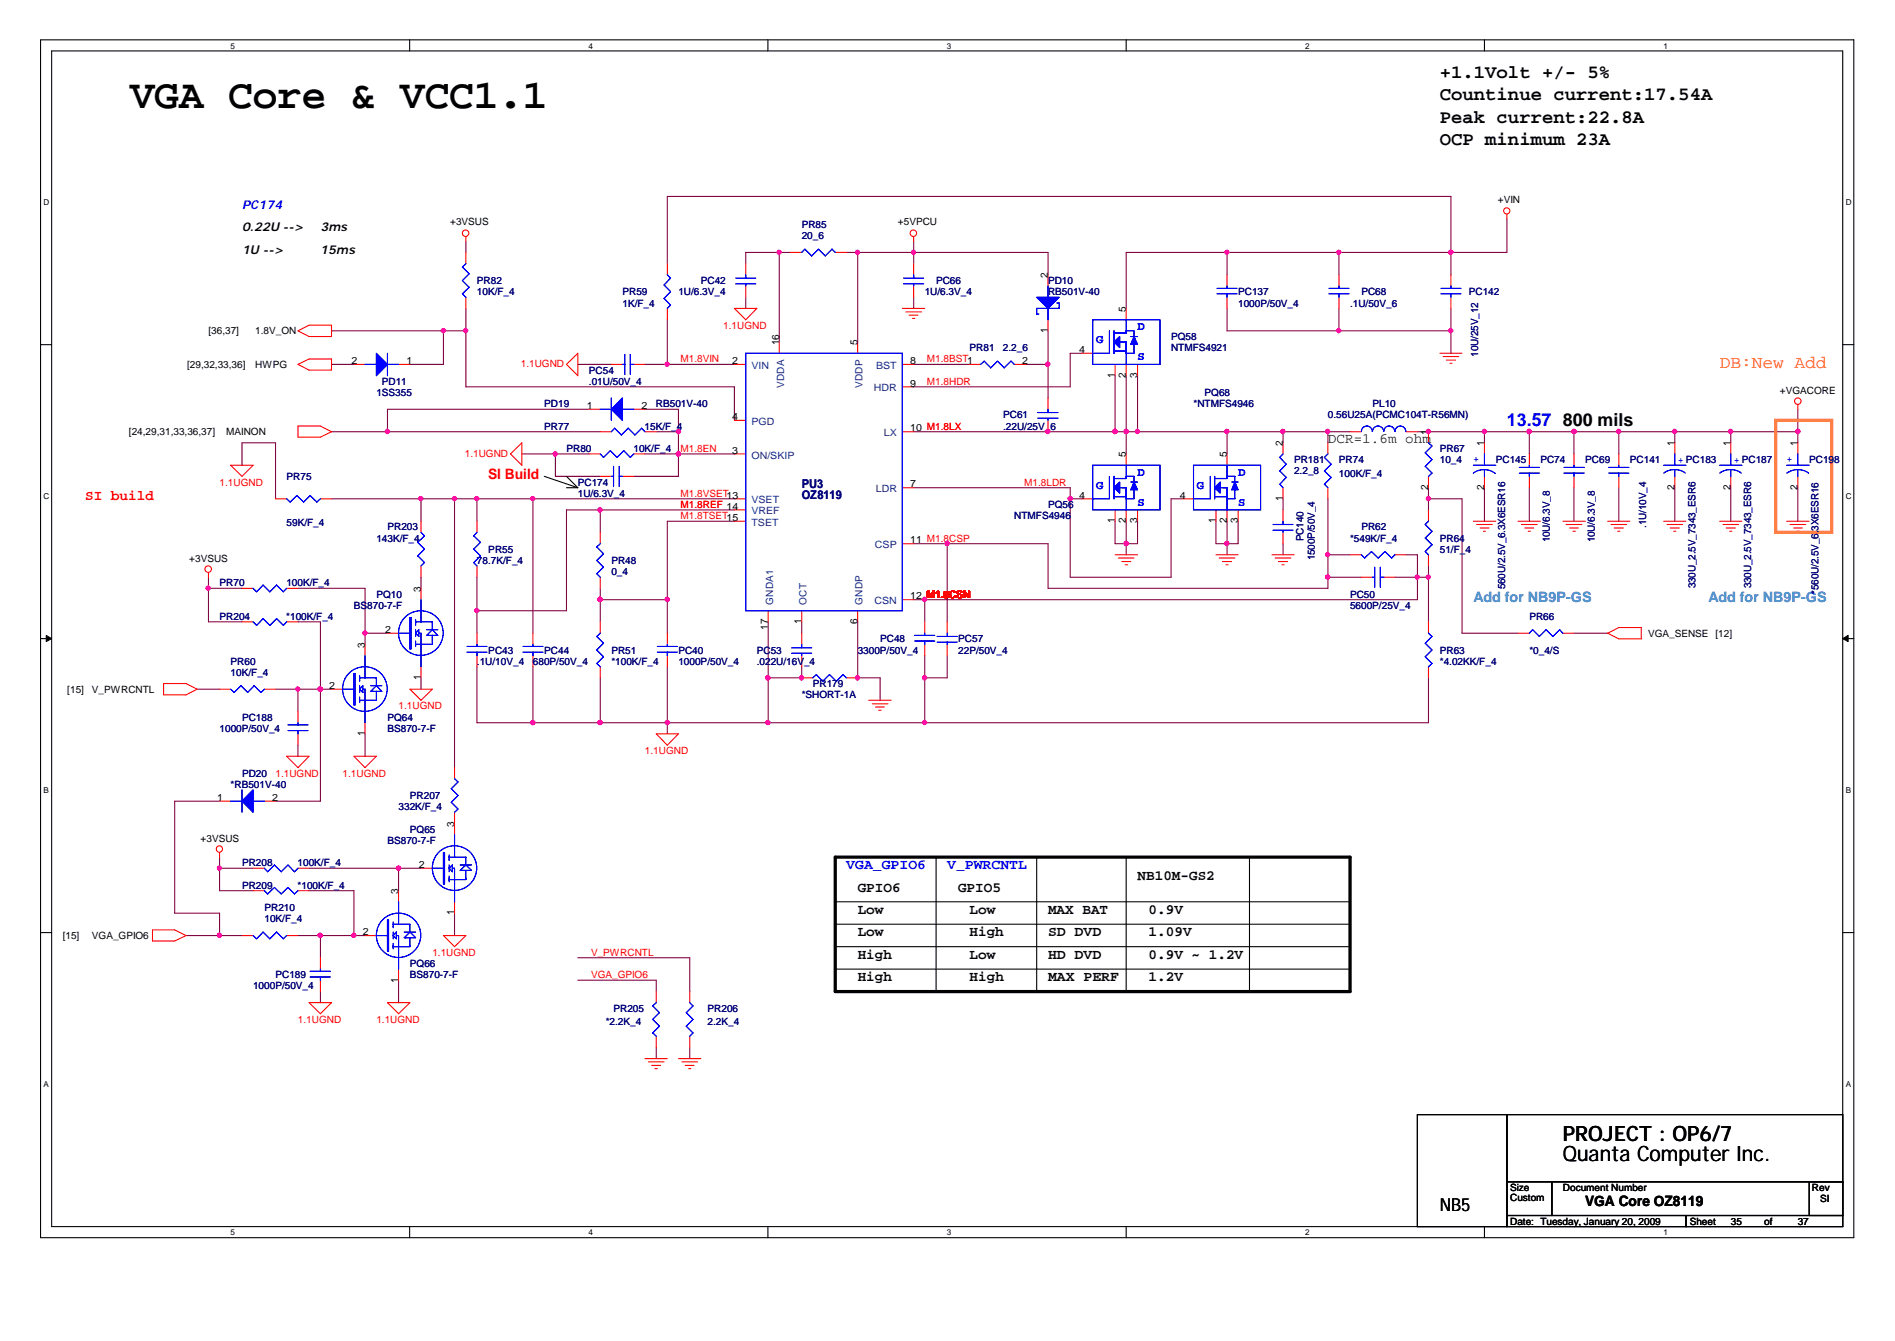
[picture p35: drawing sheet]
<svg xmlns="http://www.w3.org/2000/svg" width="297mm" height="210mm" viewBox="0 0 297 210" stroke-linecap="round" stroke-linejoin="round" font-family="sans-serif">
<defs><g id="words">
<text font-size="6.5" x="20.4" y="16.9">VGA Core &amp; VCC1.1</text>
<g font-size="3.3">
<text x="244.7" y="178.5">PROJECT : OP6/7</text>
<text x="244.7" y="181.7">Quanta Computer Inc.</text>
</g>
<g font-size="3">
<text x="225.4" y="12.2">+1.1Volt +/- 5%</text>
<text x="225.4" y="15.7">Countinue current:17.54A</text>
<text x="225.4" y="22.7">OCP minimum 23A</text>
<text x="225.4" y="19.2">Peak current:22.8A</text>
</g>
<text font-size="2.8" fill="#ff8000" x="269.2" y="57.5">DB:New Add</text>
<text font-size="2.8" fill="#00f" x="235.9" y="66.7">13.57</text>
<g font-size="2.8">
<text x="244.7" y="66.7">800 mils</text>
<text x="225.4" y="189.5">NB5</text>
</g>
<text font-size="2.2" fill="#008000" x="207.9" y="69.4">DCR=1.6m ohm</text>
<g font-size="2.2" fill="#f00">
<text x="76.5" y="74.9">SI Build</text>
<text x="13.3" y="78.2">SI build</text>
</g>
<g font-size="2.2" fill="#0080ff">
<text x="230.7" y="94.2">Add for NB9P-GS</text>
<text x="267.5" y="94.2">Add for NB9P-GS</text>
</g>
<g font-size="2.2" fill="#00f">
<text x="132.5" y="136">VGA_GPIO6</text>
<text x="148.3" y="136">V_PWRCNTL</text>
</g>
<g font-size="2.2">
<text x="178.1" y="137.8">NB10M-GS2</text>
<text x="134.3" y="143">Low</text>
<text x="134.3" y="139.5">GPIO6</text>
<text x="150" y="139.5">GPIO5</text>
<text x="151.8" y="143">Low</text>
<text x="164.1" y="143">MAX BAT</text>
<text x="179.8" y="143">0.9V</text>
<text x="134.3" y="146.5">Low</text>
<text x="151.8" y="146.5">High</text>
<text x="164.1" y="146.5">SD DVD</text>
<text x="179.8" y="146.5">1.09V</text>
<text x="134.3" y="150">High</text>
<text x="134.3" y="153.6">High</text>
<text x="151.8" y="153.6">High</text>
<text x="151.8" y="150">Low</text>
<text x="164.1" y="150">HD DVD</text>
<text x="164.1" y="153.6">MAX PERF</text>
<text x="179.8" y="150">0.9V ~ 1.2V</text>
<text x="179.8" y="153.6">1.2V</text>
<text x="248.2" y="188.8">VGA Core OZ8119</text>
</g>
<g font-size="1.9" fill="#00f">
<text x="37.9" y="32.7">PC174</text>
<text x="171.6" y="53.7">G</text>
<text x="178.1" y="51.7">D</text>
<text x="178.1" y="56.4">S</text>
<text x="171.6" y="76.5">G</text>
<text x="178.1" y="74.4">D</text>
<text x="187.4" y="76.5">G</text>
<text x="193.8" y="74.4">D</text>
<text x="178.1" y="79.2">S</text>
<text x="193.8" y="79.2">S</text>
</g>
<g font-size="1.9">
<text x="37.9" y="36.2">0.22U --&gt;</text>
<text x="37.9" y="39.7">1U --&gt;</text>
<text x="50.1" y="39.7">15ms</text>
<text x="50.2" y="36.2">3ms</text>
</g>
<g font-size="1.9" fill="#000080">
<text x="125.5" y="76.3">PU3</text>
<text x="125.5" y="78.1">OZ8119</text>
</g>
<g font-size="1.6">
<text x="70.5" y="35.2">+3VSUS</text>
<text x="140.6" y="35.2">+5VPCU</text>
<text x="234.5" y="31.8">+VIN</text>
<text x="164" y="43.5" transform="rotate(-90 164 43.5)">2</text>
<text x="32.6" y="52.3">[36,37]</text>
<text x="40" y="52.3">1.8V_ON</text>
<text x="164" y="52.2" transform="rotate(-90 164 52.2)">1</text>
<text x="176.3" y="48.8" transform="rotate(-90 176.3 48.8)">5</text>
<text x="29.3" y="57.6">[29,32,33,36]</text>
<text x="40" y="57.6">HWPG</text>
<text x="55" y="57">2</text>
<text x="63.6" y="57">1</text>
<text x="114.6" y="57">2</text>
<text x="122" y="54.1" transform="rotate(-90 122 54.1)">16</text>
<text x="134.2" y="54.1" transform="rotate(-90 134.2 54.1)">5</text>
<text x="142.5" y="57">8</text>
<text x="160" y="57">2</text>
<text x="169" y="55.3">4</text>
<text x="174.5" y="59.2" transform="rotate(-90 174.5 59.2)">1</text>
<text x="176.3" y="59.2" transform="rotate(-90 176.3 59.2)">2</text>
<text x="178.1" y="59.2" transform="rotate(-90 178.1 59.2)">3</text>
<text x="91.9" y="64">1</text>
<text x="100.5" y="64">2</text>
<text x="114.6" y="65.8">4</text>
<text x="142.5" y="60.5">9</text>
<text x="278.7" y="61.7">+VGACORE</text>
<text x="20.2" y="68.1">[24,29,31,33,36,37]</text>
<text x="35.4" y="68.1">MAINON</text>
<text x="114.6" y="71">3</text>
<text x="142.5" y="67.5">10 M1.8LX</text>
<text x="176.3" y="71.6" transform="rotate(-90 176.3 71.6)">5</text>
<text x="192.1" y="71.6" transform="rotate(-90 192.1 71.6)">5</text>
<text x="200.8" y="69.8" transform="rotate(-90 200.8 69.8)">2</text>
<text x="223.6" y="68.1" transform="rotate(-90 223.6 68.1)">1</text>
<text x="232.4" y="69.8" transform="rotate(-90 232.4 69.8)">1</text>
<text x="262.2" y="69.8" transform="rotate(-90 262.2 69.8)">1</text>
<text x="270.9" y="69.8" transform="rotate(-90 270.9 69.8)">1</text>
<text x="281.4" y="69.8" transform="rotate(-90 281.4 69.8)">1</text>
<text x="142.5" y="76.3">7</text>
<text x="223.6" y="76.7" transform="rotate(-90 223.6 76.7)">2</text>
<text x="232.4" y="76.7" transform="rotate(-90 232.4 76.7)">2</text>
<text x="262.2" y="76.7" transform="rotate(-90 262.2 76.7)">2</text>
<text x="270.9" y="76.7" transform="rotate(-90 270.9 76.7)">2</text>
<text x="281.4" y="76.7" transform="rotate(-90 281.4 76.7)">2</text>
<text x="169" y="78">4</text>
<text x="174.5" y="81.9" transform="rotate(-90 174.5 81.9)">1</text>
<text x="176.3" y="81.9" transform="rotate(-90 176.3 81.9)">2</text>
<text x="178.1" y="81.9" transform="rotate(-90 178.1 81.9)">3</text>
<text x="184.7" y="78">4</text>
<text x="190.3" y="81.9" transform="rotate(-90 190.3 81.9)">1</text>
<text x="192.1" y="81.9" transform="rotate(-90 192.1 81.9)">2</text>
<text x="193.8" y="81.9" transform="rotate(-90 193.8 81.9)">3</text>
<text x="200.8" y="78.5" transform="rotate(-90 200.8 78.5)">1</text>
<text x="29.6" y="87.9">+3VSUS</text>
<text x="142.5" y="85.1">11 M1.8CSP</text>
<text x="65.9" y="92.6" transform="rotate(-90 65.9 92.6)">3</text>
<text x="142.5" y="93.8">12 M1.8CSN</text>
<text x="57.1" y="101.4" transform="rotate(-90 57.1 101.4)">3</text>
<text x="60.3" y="99.1">2</text>
<text x="120.2" y="98.6" transform="rotate(-90 120.2 98.6)">17</text>
<text x="125.5" y="97.7" transform="rotate(-90 125.5 97.7)">1</text>
<text x="134.2" y="97.7" transform="rotate(-90 134.2 97.7)">6</text>
<text x="258" y="99.7">VGA_SENSE [12]</text>
<text x="51.5" y="107.8">2</text>
<text x="65.9" y="106.5" transform="rotate(-90 65.9 106.5)">1</text>
<text x="10.5" y="108.4">[15]</text>
<text x="14.4" y="108.4">V_PWRCNTL</text>
<text x="57.1" y="115.2" transform="rotate(-90 57.1 115.2)">1</text>
<text x="34" y="125.4">1</text>
<text x="42.6" y="125.4">2</text>
<text x="31.4" y="131.8">+3VSUS</text>
<text x="71.1" y="129.4" transform="rotate(-90 71.1 129.4)">3</text>
<text x="65.6" y="135.9">2</text>
<text x="62.4" y="139.9" transform="rotate(-90 62.4 139.9)">3</text>
<text x="71.1" y="143.3" transform="rotate(-90 71.1 143.3)">1</text>
<text x="9.8" y="147">[15]</text>
<text x="14.4" y="147">VGA_GPIO6</text>
<text x="56.8" y="146.4">2</text>
<text x="62.4" y="153.8" transform="rotate(-90 62.4 153.8)">1</text>
<text x="236.4" y="186.4">Size</text>
<text x="236.4" y="191.7">Date: Tuesday, January 20, 2009</text>
<text x="236.4" y="188">Custom</text>
<text x="244.7" y="186.4">Document Number</text>
<text x="264.5" y="191.7">Sheet</text>
<text x="271" y="191.7">35</text>
<text x="276.2" y="191.7">of</text>
<text x="281.5" y="191.7">37</text>
<text x="283.7" y="186.4">Rev</text>
<text x="285" y="188.2">SI</text>
</g>
<g font-size="1.6" fill="#000080">
<text x="125.5" y="35.7">PR85</text>
<text x="125.5" y="37.4">20_6</text>
<text x="74.7" y="44.5">PR82</text>
<text x="74.7" y="46.2">10K/F_4</text>
<text x="97.5" y="46.2">PR59</text>
<text x="97.5" y="48">1K/F_4</text>
<text x="106.2" y="46.2">1U/6.3V_4</text>
<text x="109.7" y="44.5">PC42</text>
<text x="144.8" y="46.2">1U/6.3V_4</text>
<text x="146.6" y="44.5">PC66</text>
<text x="164.1" y="44.5">PD10</text>
<text x="164.1" y="46.2">RB501V-40</text>
<text x="193.8" y="46.2">PC137</text>
<text x="193.8" y="48">1000P/50V_4</text>
<text x="211.4" y="48">.1U/50V_6</text>
<text x="213.1" y="46.2">PC68</text>
<text x="230" y="46.2">PC142</text>
<text x="183.3" y="53.2">PQ58</text>
<text x="92.2" y="58.5">PC54</text>
<text x="151.8" y="55">PR81</text>
<text x="157" y="55">2.2_6</text>
<text x="183.3" y="55">NTMFS4921</text>
<text x="231.4" y="55.8" transform="rotate(-90 231.4 55.8)">10U/25V_12</text>
<text x="58.9" y="62">1SS355</text>
<text x="59.8" y="60.3">PD11</text>
<text x="85.2" y="63.7">PD19</text>
<text x="92.2" y="60.3">.01U/50V_4</text>
<text x="102.7" y="63.7">RB501V-40</text>
<text x="157.1" y="65.5">PC61</text>
<text x="186.9" y="63.7">*NTMFS4946</text>
<text x="188.6" y="62">PQ68</text>
<text x="207.9" y="65.5">0.56U25A(PCMC104T-R56MN)</text>
<text x="214.9" y="63.7">PL10</text>
<text x="85.2" y="67.2">PR77</text>
<text x="88.7" y="70.8">PR80</text>
<text x="99.2" y="70.8">10K/F_4</text>
<text x="100.9" y="67.2">15K/F_4</text>
<text x="157.1" y="67.2">.22U/25V_6</text>
<text x="225.4" y="70.8">PR67</text>
<text x="44.9" y="75.2">PR75</text>
<text x="90.5" y="76">PC174</text>
<text x="90.5" y="77.8">1U/6.3V_4</text>
<text x="202.6" y="72.5">PR181</text>
<text x="202.6" y="74.3">2.2_8</text>
<text x="209.6" y="72.5">PR74</text>
<text x="209.6" y="74.6">100K/F_4</text>
<text x="225.4" y="72.5">10_4</text>
<text x="234.2" y="72.5">PC145</text>
<text x="241.2" y="72.5">PC74</text>
<text x="248.2" y="72.5">PC69</text>
<text x="255.2" y="72.5">PC141</text>
<text x="283.3" y="72.5">PC198</text>
<text x="44.9" y="82.3">59K/F_4</text>
<text x="60.7" y="83">PR203</text>
<text x="158.8" y="81.3">NTMFS4946</text>
<text x="164.1" y="79.5">PQ56</text>
<text x="213.1" y="83">PR62</text>
<text x="257.7" y="82.6" transform="rotate(-90 257.7 82.6)">.1U/10V_4</text>
<text x="284.7" y="83.1" transform="rotate(-90 284.7 83.1)">3X6ESR16</text>
<text x="58.9" y="84.8">143K/F_4</text>
<text x="74.7" y="88.3">78.7K/F_4</text>
<text x="76.5" y="86.5">PR55</text>
<text x="95.7" y="88.3">PR48</text>
<text x="204.1" y="84.7" transform="rotate(-90 204.1 84.7)">PC140</text>
<text x="205.9" y="87.7" transform="rotate(-90 205.9 87.7)">1500P/50V_4</text>
<text x="211.4" y="84.8">*549K/F_4</text>
<text x="225.4" y="84.8">PR64</text>
<text x="225.4" y="86.5">51/F_4</text>
<text x="242.7" y="84.9" transform="rotate(-90 242.7 84.9)">10U/6.3V_8</text>
<text x="249.7" y="84.9" transform="rotate(-90 249.7 84.9)">10U/6.3V_8</text>
<text x="34.4" y="91.8">PR70</text>
<text x="44.8" y="91.8">100K/F_4</text>
<text x="55.4" y="95.3">BS870-7-F</text>
<text x="58.9" y="93.5">PQ10</text>
<text x="95.7" y="90">0_4</text>
<text x="211.4" y="93.5">PC50</text>
<text x="211.4" y="95.3">5600P/25V_4</text>
<text x="235.7" y="92.3" transform="rotate(-90 235.7 92.3)">560U/2.5V_6.3X6ESR16</text>
<text x="265.4" y="92.1" transform="rotate(-90 265.4 92.1)">330U_2.5V_7343_ESR6</text>
<text x="274.2" y="92.1" transform="rotate(-90 274.2 92.1)">330U_2.5V_7343_ESR6</text>
<text x="284.7" y="93" transform="rotate(-90 284.7 93)">*560U/2.5V_6.</text>
<text x="34.4" y="97">PR204</text>
<text x="44.8" y="97">*100K/F_4</text>
<text x="137.8" y="100.6">PC48</text>
<text x="150" y="100.6">PC57</text>
<text x="239.4" y="97">PR66</text>
<text x="36.1" y="104.1">PR60</text>
<text x="36.1" y="105.8">10K/F_4</text>
<text x="74.7" y="104.1">.1U/10V_4</text>
<text x="76.5" y="102.3">PC43</text>
<text x="83.4" y="104.1">680P/50V_4</text>
<text x="85.2" y="102.3">PC44</text>
<text x="95.7" y="102.3">PR51</text>
<text x="95.7" y="104.1">*100K/F_4</text>
<text x="106.2" y="102.3">PC40</text>
<text x="106.2" y="104.1">1000P/50V_4</text>
<text x="118.5" y="102.3">PC53</text>
<text x="118.5" y="104.1">.022U/16V_4</text>
<text x="127.3" y="107.5">PR179</text>
<text x="134.3" y="102.3">3300P/50V_4</text>
<text x="150" y="102.3">22P/50V_4</text>
<text x="225.4" y="102.3">PR63</text>
<text x="225.4" y="104.1">*4.02KK/F_4</text>
<text x="239.4" y="102.3">*0_4/S</text>
<text x="37.9" y="112.8">PC188</text>
<text x="60.7" y="112.8">PQ64</text>
<text x="125.5" y="109.3">*SHORT-1A</text>
<text x="34.4" y="114.6">1000P/50V_4</text>
<text x="60.7" y="114.6">BS870-7-F</text>
<text x="36.1" y="123.3">*RB501V-40</text>
<text x="37.9" y="121.6">PD20</text>
<text x="64.2" y="125.1">PR207</text>
<text x="62.4" y="126.8">332K/F_4</text>
<text x="64.2" y="130.4">PQ65</text>
<text x="37.9" y="135.6">PR208</text>
<text x="46.6" y="135.6">100K/F_4</text>
<text x="60.7" y="132.1">BS870-7-F</text>
<text x="37.9" y="139.1">PR209</text>
<text x="41.4" y="142.6">PR210</text>
<text x="46.6" y="139.1">*100K/F_4</text>
<text x="41.4" y="144.4">10K/F_4</text>
<text x="39.6" y="154.9">1000P/50V_4</text>
<text x="43.1" y="153.1">PC189</text>
<text x="64.2" y="151.4">PQ66</text>
<text x="64.2" y="153.1">BS870-7-F</text>
<text x="94.8" y="160.5">*2.2K_4</text>
<text x="96.1" y="158.4">PR205</text>
<text x="110.8" y="158.4">PR206</text>
<text x="110.8" y="160.5">2.2K_4</text>
</g>
<g font-size="1.6" fill="#f00">
<text x="113.2" y="51.5">1.1UGND</text>
<text x="81.5" y="57.4">1.1UGND</text>
<text x="106.6" y="56.7">M1.8VIN</text>
<text x="145.1" y="56.7">M1.8BST1</text>
<text x="145.1" y="60.2">M1.8HDR</text>
<text x="72.8" y="71.5">1.1UGND</text>
<text x="106.6" y="70.7">M1.8EN</text>
<text x="34.4" y="76">1.1UGND</text>
<text x="106.6" y="77.7">M1.8VSET13</text>
<text x="160.4" y="76">M1.8LDR</text>
<text x="106.6" y="81.3">M1.8TSET15</text>
<text x="106.6" y="79.5">M1.8REF 14</text>
<text x="145.1" y="93.5">M1.8CSN</text>
<text x="62.4" y="111.1">1.1UGND</text>
<text x="101" y="118.1">1.1UGND</text>
<text x="43.1" y="121.6">1.1UGND</text>
<text x="53.6" y="121.6">1.1UGND</text>
<text x="67.7" y="149.6">1.1UGND</text>
<text x="92.5" y="149.6">V_PWRCNTL</text>
<text x="92.5" y="153.1">VGA_GPIO6</text>
<text x="46.7" y="160.1">1.1UGND</text>
<text x="58.9" y="160.1">1.1UGND</text>
</g>
<g font-size="1.6" fill="#004080">
<text x="117.6" y="57.8">VIN</text>
<text x="137.2" y="57.8">BST</text>
<text x="122.8" y="60.8" transform="rotate(-90 122.8 60.8)">VDDA</text>
<text x="135" y="60.8" transform="rotate(-90 135 60.8)">VDDP</text>
<text x="136.8" y="61.3">HDR</text>
<text x="117.6" y="71.8">ON/SKIP</text>
<text x="117.6" y="66.5">PGD</text>
<text x="138.4" y="68.3">LX</text>
<text x="137.1" y="77.1">LDR</text>
<text x="117.6" y="78.8">VSET</text>
<text x="117.6" y="80.5">VREF</text>
<text x="117.6" y="82.3">TSET</text>
<text x="137" y="85.8">CSP</text>
<text x="121" y="94.7" transform="rotate(-90 121 94.7)">GNDA1</text>
<text x="126.3" y="94.7" transform="rotate(-90 126.3 94.7)">OCT</text>
<text x="135" y="94.7" transform="rotate(-90 135 94.7)">GNDP</text>
<text x="136.9" y="94.6">CSN</text>
</g>
<g font-size="1.6" fill="#00f">
<text x="230.7" y="72.3">+</text>
<text x="262.7" y="72.5">+ PC183</text>
<text x="271.5" y="72.5">+ PC187</text>
<text x="279.7" y="72.3">+</text>
</g>
<g font-size="1.3">
<text x="36.1" y="7.6">5</text>
<text x="92.2" y="7.6">4</text>
<text x="148.3" y="7.6">3</text>
<text x="204.3" y="7.6">2</text>
<text x="260.4" y="7.6">1</text>
<text x="6.8" y="32.1">D</text>
<text x="289" y="32.1">D</text>
<text x="6.8" y="78.1">C</text>
<text x="289" y="78.1">C</text>
<text x="6.8" y="124.1">B</text>
<text x="289" y="124.1">B</text>
<text x="6.8" y="170.1">A</text>
<text x="289" y="170.1">A</text>
<text x="36.1" y="193.4">5</text>
<text x="92.2" y="193.4">4</text>
<text x="148.3" y="193.4">3</text>
<text x="204.3" y="193.4">2</text>
<text x="260.4" y="193.4">1</text>
</g>
</g></defs>
<g fill="none" stroke="#000" stroke-width=".17">
<path d="M6.3 6.2h283.9v187.5h-283.9zM8.1 8h280.4v184h-280.4zM64.1 6.2v1.8M120.2 6.2v1.8M176.3 6.2v1.8M232.4 6.2v1.8M6.3 53.9h1.8M288.5 53.9h1.7M85.2 74.6l5.3 1.7M88.7 74.6l1.8 1.7M88.7 76.3h1.8M6.3 100h1.8"/>
<path d="M288.5 100h1.7M146.6 134.2v21M162.3 134.2v21M176.3 134.2v21M195.6 134.2v21M6.3 146h1.8M130.8 151.7h80.6M130.8 148.2h80.6M130.8 144.7h80.6M130.8 141.2h80.6M288.5 146h1.7M221.9 174.5h14v17.5h-14z"/>
<path d="M235.9 174.5h52.6v10.5h-52.6zM64.1 192v1.7M120.2 192v1.7M176.3 192v1.7M232.4 192v1.7M235.9 185h7.1v5.3h-7.1zM235.9 190.3h28v1.7h-28zM243 185h45.5v5.3h-45.5zM263.9 190.3h24.6v1.7h-24.6zM283.3 185h5.2v5.3h-5.2z"/>
</g>
<g fill="#000" stroke="#000" stroke-width=".16">
<path d="M7.2 99.5l.9 .5-.9 .4z" fill-rule="evenodd"/>
<path d="M288.5 100l.8-.5v.9z" fill-rule="evenodd"/>
</g>
<g fill="none" stroke="#800040" stroke-width=".17">
<path d="M72.9 37.8v1.7M122 39.5v14M123.7 39.5h-6.9v1.8M132.5 39.5h31.6v3.5M134.3 39.5v14M143 37.8v3.5M192.1 39.5v3.5M209.6 39.5v3.5M235.9 34.3v5.2h-59.6v8.8M51.9 57h3.5M51.9 51.8h21M69.4 51.8v5.2h-5.2"/>
<path d="M72.9 48.3v12.3h42.1v5.2M90.5 57h5.2M101 57h14M104.5 41.3v-10.6h122.7v12.3M104.5 50.1v6.9M116.8 46.5v1.8M143 57h8.8M143 46.5v1.8M160.6 57h3.5M164.1 51.8v10.5M169.3 55.3h-1.7v5.3h-24.6M174.6 58.8v8.8"/>
<path d="M176.3 58.8v12.2M178.1 58.8v8.8M192.1 48.3v3.5h35.1M209.6 48.3v3.5M227.2 48.3v7M37.9 72.8v-3.5h5.2v8.8M51.9 78.1h63.1M51.9 67.6h42.1M65.9 78.1v3.5M71.2 78.1v42.1M74.7 78.1v3.5M81.7 71h10.5"/>
<path d="M83.4 78.1v21M87 71v3.6h7M92.2 64.1h-31.5v3.5M94 79.8v3.5M101 71h14M101 64.1h5.2v10.5h-7M102.7 67.6h3.5M115 79.8h-26.3v15.8h-14M143 76.3h24.6v14.1h15.7v-12.3h1.8M143 67.6h68.4M167.6 78.1h1.7M192.1 67.6v3.4"/>
<path d="M200.9 67.6v1.7M200.9 78.1v1.7M207.9 78.1v14h-43.8v-7h-21.1M207.9 67.6v1.7M221.9 67.6h59.6M223.6 78.1h5.3v21h8.8M223.6 76.3v3.5M232.4 67.6v1.7M232.4 76.3v5.3M239.4 67.6v3.4M239.4 76.3v5.3M246.4 67.6v3.4"/>
<path d="M246.4 76.3v5.3M253.4 67.6v3.4M253.4 76.3v5.3M262.2 67.6v1.7M262.2 76.3v5.3M271 67.6v1.7M271 76.3v5.3M281.5 64.1v5.2M281.5 76.3v5.3M32.6 92.1h5.3M32.6 90.4v6.9h5.3M46.7 92.1h10.4v8.8"/>
<path d="M46.7 97.3h3.5v28.1h-7.1M57.1 99.1h3.6M65.9 90.4v1.7M74.7 90.4v8.7M94 93.9h10.5M94 92.1v5.2M115 81.6h-10.5v17.5M120.3 97.3v15.8M125.5 97.3v1.8M134.3 97.3v8.8h3.5v3.5M144.8 93.9v3.4M148.3 85.1v12.2"/>
<path d="M174.6 81.6v3.5h3.5v-3.5M176.3 81.6v5.2M190.4 81.6v3.5h3.4v-3.5M192.1 81.6v5.2M200.9 85.1v1.7M207.9 86.8h3.5M207.9 90.4h5.2M218.4 90.4h5.2M220.1 86.8h1.8v7.1h-78.9M223.6 88.6v8.7M246.4 99.1h5.3M30.9 107.9h3.5"/>
<path d="M43.1 107.9h8.8M46.7 107.9v3.5M46.7 116.6v1.8M57.1 114.9v3.5M65.9 106.1v1.8M74.7 104.4v8.7h148.9v-7M83.4 104.4v8.7M94 106.1v7M104.5 104.4v10.5M125.5 104.4v1.7h-5.2M144.8 102.6v10.5M148.3 102.6v3.5h-3.5"/>
<path d="M34.4 135.9h5.2M34.4 134.2v5.2h5.2M34.4 125.4h-7.1v17.5h7.1v3.5M48.4 135.9h17.5M48.4 139.4h7v7M62.4 135.9v3.5M29.1 146.4h8.8M46.7 146.4h10.4M50.2 146.4v3.5M50.2 155.2v1.7M62.4 153.4v3.5M71.2 142.9v3.5"/>
<path d="M90.5 153.4h12.2v1.8M90.5 149.9h17.5v5.3M102.7 164v1.7M108 164v1.7"/>
</g>
<g fill="#f0f" stroke="#f0f" stroke-width=".17">
<circle cx="104.5" cy="57" r=".32"/>
<circle cx="120.2" cy="113.1" r=".33"/>
<circle cx="148.3" cy="85.1" r=".33"/>
<circle cx="104.4" cy="93.8" r=".33"/>
<circle cx="93.9" cy="93.8" r=".34"/>
<circle cx="143" cy="39.5" r=".32"/>
<circle cx="106.2" cy="71" r=".34"/>
<circle cx="144.7" cy="106.1" r=".33"/>
<circle cx="122" cy="39.5" r=".32"/>
<circle cx="60.6" cy="67.5" r=".33"/>
<circle cx="134.2" cy="106.1" r=".33"/>
<circle cx="174.5" cy="67.5" r=".33"/>
<circle cx="164" cy="67.5" r=".34"/>
<circle cx="192.1" cy="39.5" r=".32"/>
<circle cx="134.3" cy="39.5" r=".32"/>
<circle cx="227.1" cy="39.5" r=".32"/>
<circle cx="176.3" cy="67.5" r=".34"/>
<circle cx="164" cy="57" r=".33"/>
<circle cx="93.9" cy="79.8" r=".34"/>
<circle cx="144.7" cy="93.8" r=".33"/>
<circle cx="125.5" cy="106.1" r=".33"/>
<circle cx="120.2" cy="106.1" r=".34"/>
<circle cx="209.6" cy="39.5" r=".32"/>
<circle cx="72.9" cy="51.8" r=".32"/>
<circle cx="83.4" cy="113.1" r=".32"/>
<circle cx="93.9" cy="113.1" r=".33"/>
<circle cx="104.5" cy="113.1" r=".32"/>
<circle cx="144.8" cy="113.1" r=".32"/>
<circle cx="207.9" cy="67.5" r=".34"/>
<circle cx="200.8" cy="67.5" r=".33"/>
<circle cx="69.4" cy="51.8" r=".32"/>
<circle cx="86.9" cy="71" r=".33"/>
<circle cx="106.2" cy="67.5" r=".34"/>
<circle cx="83.4" cy="78.1" r=".32"/>
<circle cx="74.7" cy="78.1" r=".32"/>
<circle cx="74.7" cy="95.6" r=".32"/>
<circle cx="65.9" cy="78.1" r=".32"/>
<circle cx="57.1" cy="99.1" r=".32"/>
<circle cx="32.6" cy="92.1" r=".33"/>
<circle cx="50.1" cy="107.9" r=".33"/>
<circle cx="46.6" cy="107.9" r=".32"/>
<circle cx="62.4" cy="135.9" r=".33"/>
<circle cx="34.4" cy="135.9" r=".32"/>
<circle cx="55.4" cy="146.4" r=".33"/>
<circle cx="50.1" cy="146.4" r=".34"/>
<circle cx="71.2" cy="78.1" r=".33"/>
<circle cx="34.3" cy="146.4" r=".33"/>
<circle cx="253.4" cy="67.5" r=".33"/>
<circle cx="281.5" cy="67.5" r=".34"/>
<circle cx="239.4" cy="67.5" r=".33"/>
<circle cx="232.4" cy="67.5" r=".33"/>
<circle cx="270.9" cy="67.5" r=".33"/>
<circle cx="262.2" cy="67.5" r=".33"/>
<circle cx="246.4" cy="67.5" r=".34"/>
<circle cx="223.6" cy="90.3" r=".32"/>
<circle cx="223.6" cy="67.5" r=".33"/>
<circle cx="221.9" cy="90.3" r=".32"/>
<circle cx="207.9" cy="86.8" r=".33"/>
<circle cx="207.9" cy="90.3" r=".33"/>
<circle cx="178.1" cy="67.5" r=".33"/>
<circle cx="167.6" cy="78.1" r=".33"/>
<circle cx="192.1" cy="85.1" r=".33"/>
<circle cx="192.1" cy="67.5" r=".33"/>
<circle cx="209.6" cy="51.8" r=".32"/>
<circle cx="227.1" cy="51.8" r=".32"/>
<circle cx="176.3" cy="85.1" r=".34"/>
<circle cx="223.6" cy="78.1" r=".32"/>
</g>
<g fill="none" stroke="#f00" stroke-width=".17">
<path d="M72.9 37.1v.7M72.9 39.5v1.8M123.7 39.5h1.8M130.8 39.5h1.7M143 37.1v.7M235.9 33.5v.8M46.7 57l1.7-.8h3.5v1.7h-3.5zM46.7 51.8l1.7-.9h3.5v1.8h-3.5zM55.4 57h1.7M62.4 57h1.8M72.9 46.5v1.8M88.7 57l1.8-1.7v3.5z"/>
<path d="M95.7 57h1.8M99.2 57h1.8M104.5 41.3v1.7M104.5 48.3v1.8M115 48.3h3.5l-1.7 1.8zM115 57h1.8M116.8 41.3v1.7M116.8 44.8v1.7M122 53.5v1.8M134.3 53.5v1.8M141.3 48.3h3.5M141.3 57h1.7"/>
<path d="M141.8 48.8h2.5M142.3 49.3h1.4M142.9 49.8h.3M143 41.3v1.7M143 44.8v1.7M151.8 57h1.7M158.8 57h1.8M164.1 43v1.8M164.1 50.1v1.7M169.3 55.3h1.8M174.6 57v1.8M176.3 48.3v1.8"/>
<path d="M176.3 57v1.8M178.1 57v1.8M192.1 43v1.8M192.1 46.5v1.8M209.6 43v1.8M209.6 46.5v1.8M225.4 55.3h3.5M225.9 55.8h2.5M226.4 56.4h1.5M227 56.9h.3M227.2 43v1.8M227.2 46.5v1.8"/>
<path d="M36.1 72.8h3.5l-1.7 1.8zM43.1 78.1h1.8M46.7 66.7h3.5l1.7 .9-1.7 .8h-3.5zM50.2 78.1h1.7M79.9 71l1.8-1.7v3.5zM92.2 64.1h1.8M92.2 71h1.8M94 67.6h1.7M94 74.6h1.7M97.5 74.6h1.7M99.2 64.1h1.8M99.2 71h1.8"/>
<path d="M101 67.6h1.7M115 71h1.8M115 65.8h1.8M115 78.1h1.8M115 79.8h1.8M141.3 76.3h1.7M141.3 60.6h1.7M141.3 67.6h1.7M164.1 62.3v1.8M164.1 65.8v1.8M169.3 78.1h1.8M174.6 79.8v1.8"/>
<path d="M176.3 71v1.8M176.3 79.8v1.8M178.1 79.8v1.8M185.1 78.1h1.8M190.4 79.8v1.8M192.1 71v1.8M192.1 79.8v1.8M193.8 79.8v1.8M200.9 69.3v1.7M200.9 76.3v1.8M200.9 79.8v1.8M207.9 69.3v1.7"/>
<path d="M207.9 76.3v1.8M211.4 67.6h1.7M220.1 67.6h1.8M223.6 67.6v1.7M223.6 74.6v1.7M223.6 79.8v1.8M232.4 69.3v1.7M232.4 74.6v1.7M239.4 71v1.8M239.4 74.6v1.7M246.4 71v1.8M246.4 74.6v1.7"/>
<path d="M253.4 71v1.8M253.4 74.6v1.7M262.2 69.3v1.7M262.2 74.6v1.7M271 69.3v1.7M271 74.6v1.7M281.5 63.3v.8M281.5 69.3v1.7M281.5 74.6v1.7M32.6 89.6v.8M37.9 92.1h1.7M37.9 97.3h1.7"/>
<path d="M44.9 92.1h1.8M44.9 97.3h1.8M60.7 99.1h1.7M65.9 81.6v1.7M65.9 88.6v1.8M65.9 92.1v1.8M74.7 81.6v1.7M74.7 88.6v1.8M74.7 99.1v1.8M83.4 99.1v1.8M94 83.3v1.8M94 90.4v1.7"/>
<path d="M94 97.3v1.8M104.5 99.1v1.8M115 81.6h1.8M120.3 95.6v1.7M125.5 95.6v1.7M125.5 99.1v1.8M134.3 95.6v1.7M141.3 85.1h1.7M141.3 93.9h1.7M144.8 97.3v1.8M148.3 97.3v1.8M174.6 86.8h3.5"/>
<path d="M175.1 87.3h2.4M175.6 87.9h1.4M176.1 88.4h.4M190.4 86.8h3.4M190.9 87.3h2.4M191.4 87.9h1.4M191.9 88.4h.4M199.1 86.8h3.5M199.6 87.3h2.5M200.2 87.9h1.4M200.7 88.4h.3M200.9 83.3v1.8"/>
<path d="M211.4 86.8h1.7M213.1 90.4h1.8M216.7 90.4h1.7M218.4 86.8h1.7M223.6 86.8v1.8M223.6 97.3v1.8M230.7 81.6h3.5M231.2 82.1h2.4M231.7 82.6h1.4M232.2 83.2h.4M237.7 81.6h3.5M237.7 99.1h1.7"/>
<path d="M238.2 82.1h2.5M238.7 82.6h1.4M239.3 83.2h.3M244.7 81.6h3.5M244.7 99.1h1.7M245.2 82.1h2.4M245.7 82.6h1.4M246.3 83.2h.3M251.7 99.1l1.7-.9h3.6v1.8h-3.6zM251.7 81.6h3.5M252.2 82.1h2.5M252.7 82.6h1.5"/>
<path d="M253.3 83.2h.3M260.5 81.6h3.4M261 82.1h2.4M261.5 82.6h1.4M262 83.2h.4M269.2 81.6h3.5M269.7 82.1h2.5M270.3 82.6h1.4M270.8 83.2h.3M279.7 81.6h3.6M280.2 82.1h2.5M280.8 82.6h1.4"/>
<path d="M281.3 83.2h.4M25.6 107h3.5l1.8 .9-1.8 .9h-3.5zM34.4 107.9h1.7M41.4 107.9h1.7M44.9 118.4h3.5l-1.7 1.8zM46.7 111.4v1.7M46.7 114.9v1.7M51.9 107.9h1.7M55.4 118.4h3.5l-1.8 1.8zM57.1 100.9v1.7M57.1 113.1v1.8M64.2 107.9h3.5l-1.8 1.7z"/>
<path d="M65.9 104.4v1.7M74.7 102.6v1.8M83.4 102.6v1.8M94 104.4v1.7M102.7 114.9h3.5l-1.7 1.7zM104.5 102.6v1.8M125.5 102.6v1.8M125.5 106.1h1.8M132.5 106.1h1.8M136 109.6h3.5M136.6 110.2h2.4M137.1 110.7h1.4"/>
<path d="M137.6 111.2h.4M144.8 100.9v1.7M148.3 100.9v1.7M223.6 104.4v1.7M34.4 133.4v.8M34.4 125.4h1.7M39.6 135.9h1.8M39.6 139.4h1.8M41.4 125.4h1.7M46.7 135.9h1.7M46.7 139.4h1.7M62.4 139.4v1.8"/>
<path d="M65.9 135.9h1.8M71.2 120.2v1.7M71.2 127.1v3.6M23.9 145.6h3.4l1.8 .8-1.8 .9h-3.4zM37.9 146.4h1.7M44.9 146.4h1.8M48.4 156.9h3.5l-1.7 1.8zM50.2 149.9v1.8M50.2 153.4v1.8M57.1 146.4h1.8M60.7 156.9h3.5l-1.8 1.8zM62.4 151.7v1.7"/>
<path d="M69.4 146.4h3.5l-1.7 1.8zM71.2 141.2v1.7M102.7 155.2v1.7M108 155.2v1.7M101 165.7h3.5M101.5 166.2h2.5M102 166.8h1.4M102.5 167.3h.4M102.7 162.2v1.8M106.2 165.7h3.5M106.8 166.2h2.4M107.3 166.8h1.4"/>
<path d="M107.8 167.3h.4M108 162.2v1.8"/>
<circle cx="72.9" cy="36.5" r=".51"/>
<circle cx="143" cy="36.5" r=".51"/>
<circle cx="235.9" cy="33" r=".49"/>
<circle cx="281.5" cy="62.8" r=".51"/>
<circle cx="32.6" cy="89.1" r=".51"/>
<circle cx="34.3" cy="132.9" r=".5"/>
</g>
<path d="M130.8 134.2h80.6v21h-80.6z" fill="none" stroke="#000" stroke-width=".51"/>
<path d="M278 65.8h8.8v17.5h-8.8z" fill="none" stroke="#ff8000" stroke-width=".51"/>
<g fill="none" stroke="#00f" stroke-width=".17">
<path d="M125.5 39.5l.5-.5 1.1 1.1 1-1.1 1.1 1.1 1.1-1.1 .5 .5M57.1 57h1.8M60.7 55.3v3.5M60.7 57h1.7M72.9 41.3l-.5 .5 1 1.1-1 1 1 1.1-1 1 .5 .5M97.5 57h.3M97.8 55.5v3.1M98.7 57h.5M98.7 55.5v3.1M104.5 43l.5 .5-1 1.1 1 1-1 1.1 1 1.1-.5 .5M115.2 43.5h3.1M115.2 44.4h3.1"/>
<path d="M116.8 55.3h24.5v40.3h-24.5zM116.8 43v.5M116.8 44.4v.4M141.5 43.5h3.1M141.5 44.4h3.1M143 43v.5M143 44.4v.4M153.5 57l.6-.5 1 1.1 1.1-1.1 1 1.1 1.1-1.1 .5 .5M164.1 44.8v1.7M164.1 48.3v1.8M165.5 47.4h.3v.9h-3.5v.9h.3M171.1 50.1h10.5v6.9h-10.5z"/>
<path d="M173.7 51.8v3.5h-2.6M174.4 51.8v3.5M174.4 55h1.9M175.3 53.5h1v3.5M176.3 50.1v2h-1.9M176.3 51.8h1.2v.9M177 52.7h1.1M177.5 53.9v1.4h-1.2M190.5 46h3.2M190.5 45.1h3.2M192.1 44.8v.3M192.1 46v.5"/>
<path d="M208.1 46h3.1M208.1 45.1h3.1M209.6 44.8v.3M209.6 46v.5M225.6 46h3.1M225.6 45.1h3.1M227.2 44.8v.3M227.2 46v.5M44.9 78.1l.5 .5 1.1-1 1 1 1.1-1 1 1 .6-.5M94 64.1h1.7M94 71l.5 .6 1-1.1 1.1 1.1 1.1-1.1 1 1.1 .5-.6M95.7 62.3v3.5"/>
<path d="M95.7 74.6h.4M95.7 67.6l.5-.6 1.1 1.1 1-1.1 1.1 1.1 1.1-1.1 .5 .6M96.1 73v3.1M96.9 74.6h.6M96.9 73v3.1M97.5 64.1h1.7M162.5 64.6h3.2M162.5 65.5h3.2M164.1 64.1v.5M164.1 65.5v.3M171.1 72.8h10.5v7h-10.5zM173.7 74.6v3.5h-2.6"/>
<path d="M174.4 74.6v3.5M174.4 77.7h1.9M175.3 76.3h1v3.5M176.3 74.6h1.2v.9M176.3 72.8v2.1h-1.9M177 75.5h1.1M177.5 76.7v1.4h-1.2M186.9 72.8h10.5v7h-10.5zM189.5 74.6v3.5h-2.6M190.2 77.7h1.9M190.2 74.6v3.5M191.1 76.3h1v3.5"/>
<path d="M192.1 72.8v2.1h-1.9M192.1 74.6h1.2v.9M192.8 75.5h1M193.3 76.7v1.4h-1.2M200.9 71l-.5 .6 1 1.1-1 1 1 1-1 1.1 .5 .5M207.9 71l-.6 .6 1.1 1.1-1.1 1 1.1 1-1.1 1.1 .6 .5M213.1 67.5a.85 .85 0 0 1 .9-.8 .85 .85 0 0 1 .8 .8M214.9 67.5a.87 .87 0 0 1 .9-.8 .87 .87 0 0 1 .8 .8M216.7 67.5a.85 .85 0 0 1 .8-.8 .85 .85 0 0 1 .9 .8M218.4 67.5a.85 .85 0 0 1 .8-.8 .85 .85 0 0 1 .9 .8M223.6 69.3l.6 .5-1.1 1.1 1.1 1-1.1 1.1 1.1 1.1-.6 .5M230.7 74.1a2.86 2.86 0 0 1 3.4 0"/>
<path d="M230.7 72.8h3.5M232.4 71v1.8M232.4 73.5v1.1M237.9 74.1h3.1M237.9 73.2h3.1M239.4 72.8v.4M239.4 74.1v.5M244.9 74.1h3.1M244.9 73.2h3.1M246.4 72.8v.4M246.4 74.1v.5M251.9 74.1h3.1"/>
<path d="M251.9 73.2h3.1M253.4 72.8v.4M253.4 74.1v.5M260.5 74.1a2.88 2.88 0 0 1 3.4 0M260.5 72.8h3.4M262.2 71v1.8M262.2 73.5v1.1M269.2 74.1a2.88 2.88 0 0 1 3.4 0M269.2 72.8h3.5M271 71v1.8M271 73.5v1.1M279.7 74.1l1-.5 .7-.1 1.1 .2 .7 .4"/>
<path d="M279.7 72.8h3.6M281.5 71v1.8M281.5 73.5v1.1M39.6 92.1l.6 .5 1-1 1 1 1.1-1 1.1 1 .5-.5M39.6 97.3l.6 .6 1-1.1 1 1.1 1.1-1.1 1.1 1.1 .5-.6M62.4 99.1h1.8M64.2 96.7h.1v4.9h-.1zM65.1 97.3h2.6v1.3M65.1 97v.9M65.1 98.6v1M65.6 98.6v1l-.5-.5zM65.6 99.1h.3v5.3"/>
<path d="M65.9 83.3l.6 .6-1.1 1 1.1 1.1-1.1 1 1.1 1.1-.6 .5M65.9 93.9v3.4M66.8 98.6h1.7M67.7 98.6l.8 .9h-1.7zM67.7 99.5v1.4h-2.6M74.7 83.3l-.5 .6 1 1-1 1.1 1 1-1 1.1 .5 .5M94 85.1l-.6 .5 1.1 1.1-1.1 1 1.1 1.1-1.1 1 .6 .6M94 99.1l-.6 .5 1.1 1.1-1.1 1 1.1 1.1-1.1 1.1 .6 .5M143.2 99.5h3.1M144.8 99.1v.4M146.7 99.6h3.2M148.3 99.1v.5"/>
<path d="M199.3 82.1h3.1M199.3 83h3.1M200.9 81.6v.5M200.9 83v.3M213.1 86.8l.6 .5 1-1 1.1 1 1-1 1.1 1 .5-.5M214.9 90.4h.3M215.2 88.8v3.1M216.1 90.4h.6M216.1 88.8v3.1M223.6 99.1l.6 .5-1.1 1.1 1.1 1-1.1 1.1 1.1 1.1-.6 .5M223.6 81.6l-.5 .5 1.1 1.1-1.1 1 1.1 1.1-1.1 1 .5 .5M239.4 99.1l.5-.5 1.1 1 1.1-1 1 1 1.1-1 .5 .5"/>
<path d="M36.1 107.9l.6 .5 1-1.1 1.1 1.1 1-1.1 1.1 1.1 .5-.5M45.1 114.4h3.1M45.1 113.5h3.1M46.7 113.1v.4M46.7 114.4v.5M53.6 107.9h1.8M55.4 105.4h.2v4.9h-.2zM56.3 106.1h2.6v1.2M56.3 105.8v.9M56.3 107.3v1.1M56.3 109.1v.9M56.8 107.9h.3v5.2"/>
<path d="M56.8 107.3v1.1l-.5-.5zM57.1 102.6v3.5M58 107.3h1.8M58.9 108.2v1.4h-2.6M58.9 107.3l.9 .9h-1.8zM65.1 100.3v.9M73.1 102.1h3.1M73.1 101.2h3.1M74.7 100.9v.3M74.7 102.1v.5M81.9 102.1h3.1M81.9 101.2h3.1"/>
<path d="M83.4 100.9v.3M83.4 102.1v.5M102.9 102.1h3.1M102.9 101.2h3.1M104.5 100.9v.3M104.5 102.1v.5M124 101.4h3.1M124 102.2h3.1M125.5 100.9v.5M125.5 102.2v.4M127.3 106.1l.5-.5 1 1.1 1.1-1.1 1 1.1 1.1-1.1 .5 .5M143.2 100.3h3.1"/>
<path d="M144.8 100.3v.6M146.7 100.5h3.2M148.3 100.5v.4M36.1 125.4h1.8M37.9 123.6v3.5M39.6 125.4h1.8M41.4 135.9l.5 .6 1.1-1.1 1 1.1 1.1-1.1 1 1.1 .6-.6M41.4 139.4l.5 .5 1.1-1 1 1 1.1-1 1 1 .6-.5M67.7 135.9h1.7M69.4 133.4h.2v5h-.2zM70.3 134.2h2.6v1.2M70.3 133.8v.9"/>
<path d="M70.3 135.4v1.1M70.3 137.1v.9M70.8 135.9h.4v5.3M70.8 135.4v1.1l-.5-.6zM71.2 121.9l.5 .5-1 1.1 1 1-1 1.1 1 1-.5 .5M71.2 130.7v3.5M72.1 136.2l.8-.8 .9 .8zM72.1 135.4h1.7M72.9 136.2v1.5h-2.6M39.6 146.4l.6 .6 1-1.1 1 1.1 1.1-1.1 1.1 1.1 .5-.6M48.6 152.9h3.1M48.6 152h3.1"/>
<path d="M50.2 151.7v.3M50.2 152.9v.5M58.9 146.4h1.8M60.7 144h.1v4.9h-.1zM61.6 144.7h2.6v1.2M61.6 144.3v.9M61.6 145.9v1.1M61.6 147.7v.8M61.9 146.1l.2-.2v1.1l-.5-.6zM62.1 146.4h.3v5.3M62.4 141.2v3.5M63.3 145.9h1.8"/>
<path d="M64.2 146.8v1.4h-2.6M64.2 145.9l.9 .9h-1.8zM102.7 156.9l-.5 .6 1.1 1-1.1 1.1 1.1 1-1.1 1.1 .5 .5M108 156.9l.5 .6-1.1 1 1.1 1.1-1.1 1 1.1 1.1-.5 .5"/>
<circle cx="65.9" cy="99.1" r="3.5"/>
<circle cx="57.1" cy="107.9" r="3.5"/>
<circle cx="71.1" cy="135.9" r="3.5"/>
<circle cx="62.4" cy="146.4" r="3.5"/>
</g>
<g fill="#00f" stroke="#00f" stroke-width=".17">
<path d="M97.5 62.3v3.5l-1.8-1.7z" fill-rule="evenodd"/>
<path d="M97.5 62.3v3.5l-1.8-1.7z" fill-rule="evenodd"/>
<path d="M58.9 55.3l1.8 1.7-1.8 1.8z" fill-rule="evenodd"/>
<path d="M58.9 55.3l1.8 1.7-1.8 1.8z" fill-rule="evenodd"/>
<path d="M174.4 53.5l.9-.8v1.7z" fill-rule="evenodd"/>
<path d="M177.5 52.7l.6 1.2h-1.1z" fill-rule="evenodd"/>
<path d="M174.4 53.5l.9-.8v1.7z" fill-rule="evenodd"/>
<path d="M177.5 52.7l.6 1.2h-1.1z" fill-rule="evenodd"/>
<path d="M174.4 76.3l.9-.8v1.7z" fill-rule="evenodd"/>
<path d="M177.5 75.5l.6 1.2h-1.1z" fill-rule="evenodd"/>
<path d="M174.4 76.3l.9-.8v1.7z" fill-rule="evenodd"/>
<path d="M177.5 75.5l.6 1.2h-1.1z" fill-rule="evenodd"/>
<path d="M39.6 123.6v3.5l-1.7-1.7z" fill-rule="evenodd"/>
<path d="M39.6 123.6v3.5l-1.7-1.7z" fill-rule="evenodd"/>
<path d="M190.2 76.3l.9-.8v1.7z" fill-rule="evenodd"/>
<path d="M193.3 75.5l.5 1.2h-1z" fill-rule="evenodd"/>
<path d="M190.2 76.3l.9-.8v1.7z" fill-rule="evenodd"/>
<path d="M193.3 75.5l.5 1.2h-1z" fill-rule="evenodd"/>
<path d="M162.3 46.5h3.5l-1.7 1.8z" fill-rule="evenodd"/>
<path d="M162.3 46.5h3.5l-1.7 1.8z" fill-rule="evenodd"/>
</g>
<use href="#words"/>
</svg>
